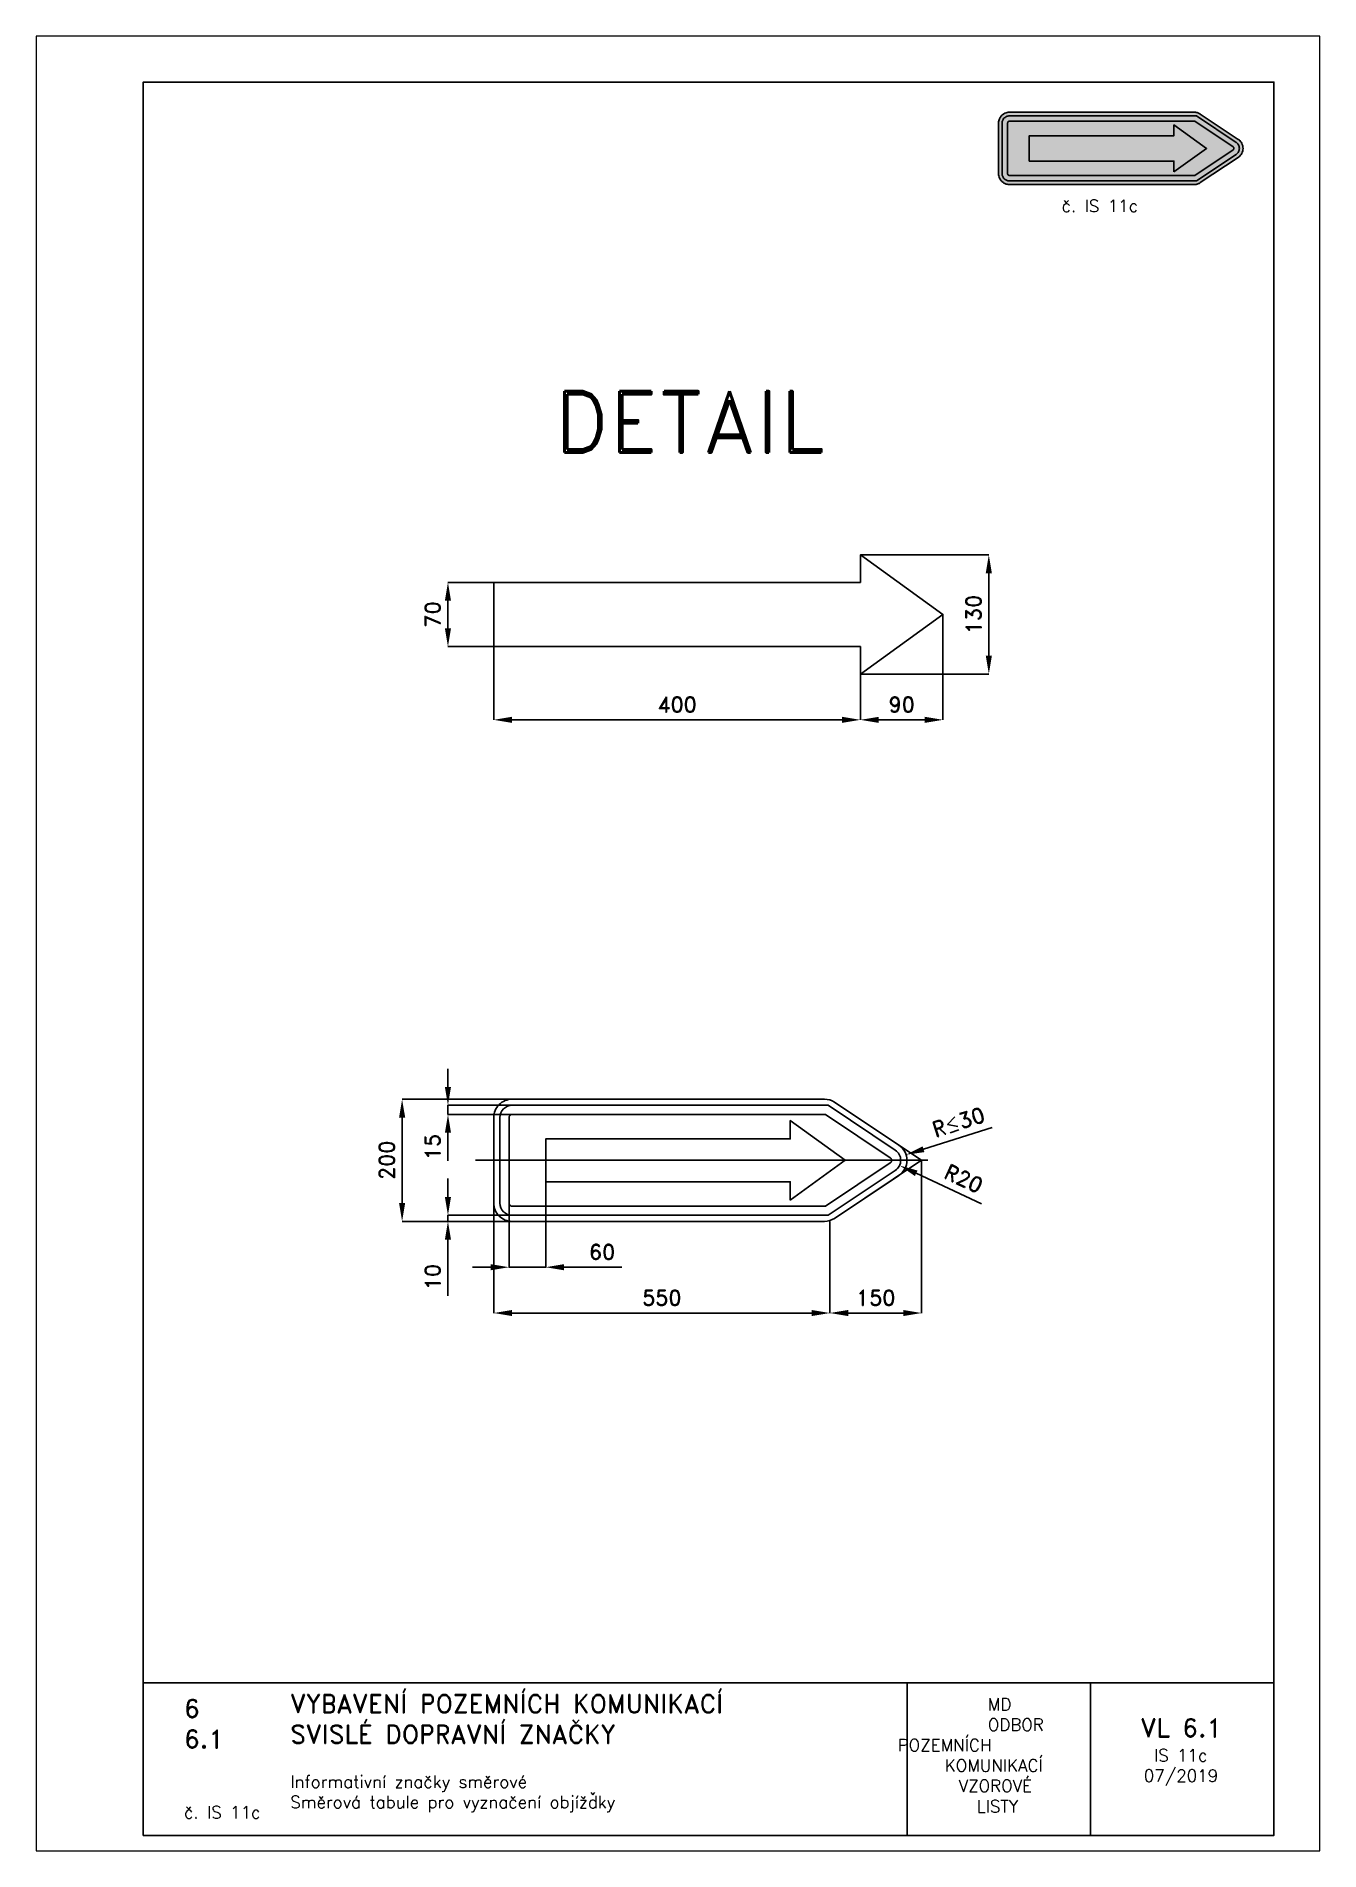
# Paper-space layout 'IS 11c' of a CAD drawing. Header units: millimetres. Extents: x 0 to 210, y 0 to 297.
# The model-space entities are those that its viewports show. They can reach past a viewport. Long polylines and large blocks are cut down to what shows.
import ezdxf

# ---------------------------------------------------------------- set-up
doc = ezdxf.new("R2010")
doc.units = ezdxf.units.MM
doc.header["$LTSCALE"] = 5
doc.linetypes.add('ČERCHOVANÁX2', pattern=[2, 1, -0.5, 0, -0.5])
doc.linetypes.add('ČÁRKOVANÁX2', pattern=[1.5, 1, -0.5])
for name, color, linetype in [('Kóty', 2, 'Continuous'), ('Rozpiska', 7, 'Continuous'), ('Značka', 7, 'Continuous')]:
    doc.layers.add(name, color=color, linetype=linetype)
doc.layers.add('Rámeček', color=6, linetype='Continuous', plot=False)
doc.styles.get("Standard").update_dxf_attribs({"font": 'romand.shx', "height": 25})
doc.dimstyles.get("Standard").update_dxf_attribs({"dimtxt": 25, "dimasz": 30, "dimexe": 0.18, "dimexo": 0.0625, "dimgap": 12.5, "dimtad": 1, "dimdec": 0, "dimzin": 0, "dimdsep": 46, "dimtxsty": 'Standard', "dimcen": 0.09, "dimadec": 0, "dimazin": 0, "dimtfac": 1, "dimtdec": 0, "dimtofl": 0, "dimtmove": 0, "dimatfit": 3, "dimfxl": 1, "dimtolj": 1, "dimtzin": 0, "dimarcsym": 0})

psp = doc.layouts.new('IS 11c')

# ---------------------------------------------------------------- texts
at = {"layer": 'Rozpiska', "color": 7, "attachment_point": 1}
for s, width, gutter_width, heights, insert, char_height in [('\\pi5.2619;č. IS 11c', 25, 75, [0], (162.5, 270.24), 2), ('6', 149.0422, 100, [0], (24.17, 24.77), 3), ('{\\C6;VYBAVENÍ POZEMNÍCH KOMUNIKACÍ\\P}SVISLÉ DOPRAVNÍ ZNAČKY{\\H1.34524x; }', 149.0422, 100, [0], (41.56, 25.56), 3), ('\\pi14.7414;{\\C6;MD\\P\\pi2.36044;}ODBOR POZEMNÍCH{\\H1.57143x; }\\P\\pi7.69378;KOMUNIKACÍ{\\H1.5x; }\\P\\pi9.97949;{\\C6;VZOROVÉ\\H1.47619x; \\H0.67742x;\\P\\pi12.93187;LISTY\\H1.26984x; }', 33.1018, 100, [0], (140.95, 24.95), 2), ('\\pi1.03113;{\\H1.5x;\\C6;VL 6.1\\P\\pi3.22158;\\H0.66667x;IS 11c\\H1.66666x; \\H0.6x;\\P\\pi1.5549;07/2019\\H1.80159x; }', 16.0623, 100, [0], (179.66, 21.61), 2), ('6.1', 149.0422, 100, [0], (24.17, 19.78), 3), ('{\\C6;Informativní značky směrové\\P}Směrová tabule pro vyznačení objížďky{\\H1.83333x; }', 149.0422, 100, [0], (41.56, 12.29), 2), ('{\\C6;č. IS 11c}', 18.2723, 100, [2.67], (24.17, 7.28), 2)]:
    psp.add_mtext_dynamic_manual_height_columns(s, width=width, gutter_width=gutter_width, heights=heights, dxfattribs=dict(at, insert=insert, char_height=char_height))

msp = doc.modelspace()

# ---------------------------------------------------------------- texts
at = {"layer": 'Kóty', "char_height": 25, "attachment_point": 5}
for s, insert, rotation in [('\\A1;R{\\A0;≤3}0', (420.4, 62.6), 17.6168), ('\\A1;15', (-440, 21.9), 90), ('\\A1;10', (-440, -191), 90)]:
    msp.add_mtext(s, dxfattribs=dict(at, insert=insert, rotation=rotation))
at = {"layer": 'Rozpiska', "color": 7, "insert": (-382.7, 1258.8), "char_height": 100, "attachment_point": 1}
msp.add_mtext_dynamic_manual_height_columns('\\pi141.42714;DETAIL', width=749.521, gutter_width=100, heights=[0], dxfattribs=at)

# ---------------------------------------------------------------- blocks, each defined once
blk = doc.blocks.new('*D2')
at = {"layer": 'Defpoints', "color": 0, "transparency": 16777216}
for p in [(-340, 841), (260, 841), (260, 721)]:
    blk.add_point(p, dxfattribs=at)
at = {"layer": 'Kóty', "color": 0, "lineweight": -2, "transparency": 16777216}
for p, q in [((-340, 840.9), (-340, 720.8)), ((260, 840.9), (260, 720.8)), ((-310, 721), (230, 721))]:
    blk.add_line(p, q, dxfattribs=at)
at = {"layer": 'Kóty', "color": 0, "transparency": 16777216}
for points in [[(-310, 726), (-310, 716), (-340, 721)], [(230, 726), (230, 716), (260, 721)]]:
    blk.add_solid(points, dxfattribs=at)
at = {"layer": 'Kóty', "color": 0, "transparency": 16777216, "insert": (-40, 746), "char_height": 25, "attachment_point": 5}
blk.add_mtext('\\A1;400', dxfattribs=at)
blk = doc.blocks.new('*D3')
at = {"layer": 'Defpoints', "color": 0, "transparency": 16777216}
for p in [(395, 893.5), (260, 841), (395, 721)]:
    blk.add_point(p, dxfattribs=at)
at = {"layer": 'Kóty', "color": 0, "lineweight": -2, "transparency": 16777216}
for p, q in [((395, 893.4), (395, 720.8)), ((260, 840.9), (260, 720.8)), ((290, 721), (365, 721))]:
    blk.add_line(p, q, dxfattribs=at)
at = {"layer": 'Kóty', "color": 0, "transparency": 16777216}
for points in [[(290, 726), (290, 716), (260, 721)], [(365, 726), (365, 716), (395, 721)]]:
    blk.add_solid(points, dxfattribs=at)
at = {"layer": 'Kóty', "color": 0, "transparency": 16777216, "insert": (327.5, 746), "char_height": 25, "attachment_point": 5}
blk.add_mtext('\\A1;90', dxfattribs=at)
blk = doc.blocks.new('*D4')
at = {"layer": 'Defpoints', "color": 0, "transparency": 16777216}
for p in [(260, 991), (470, 991), (260, 796)]:
    blk.add_point(p, dxfattribs=at)
at = {"layer": 'Kóty', "color": 0, "lineweight": -2, "transparency": 16777216}
for p, q in [((260.1, 991), (470.2, 991)), ((470, 826), (470, 961)), ((260.1, 796), (470.2, 796))]:
    blk.add_line(p, q, dxfattribs=at)
at = {"layer": 'Kóty', "color": 0, "transparency": 16777216}
for points in [[(465, 961), (475, 961), (470, 991)], [(465, 826), (475, 826), (470, 796)]]:
    blk.add_solid(points, dxfattribs=at)
at = {"layer": 'Kóty', "color": 0, "transparency": 16777216, "insert": (445, 893.5), "char_height": 25, "attachment_point": 5, "rotation": 90}
blk.add_mtext('\\A1;130', dxfattribs=at)
blk = doc.blocks.new('*D5')
at = {"layer": 'Defpoints', "color": 0, "transparency": 16777216}
for p in [(-415, 946), (-340, 946), (-340, 840.9)]:
    blk.add_point(p, dxfattribs=at)
at = {"layer": 'Kóty', "color": 0, "lineweight": -2, "transparency": 16777216}
for p, q in [((-340, 946), (-415.1, 946)), ((-415, 870.9), (-415, 916)), ((-340, 840.9), (-415.1, 840.9))]:
    blk.add_line(p, q, dxfattribs=at)
at = {"layer": 'Kóty', "color": 0, "transparency": 16777216}
for points in [[(-420, 916), (-410, 916), (-415, 946)], [(-420, 870.9), (-410, 870.9), (-415, 840.9)]]:
    blk.add_solid(points, dxfattribs=at)
at = {"layer": 'Kóty', "color": 0, "transparency": 16777216, "insert": (-440, 893.5), "char_height": 25, "attachment_point": 5, "rotation": 90}
blk.add_mtext('\\A1;70', dxfattribs=at)
blk = doc.blocks.new('*D6')
at = {"layer": 'Defpoints', "color": 0, "transparency": 16777216}
for p in [(-490, 100), (-293.4, 100), (-293.4, -100)]:
    blk.add_point(p, dxfattribs=at)
at = {"layer": 'Kóty', "color": 0, "lineweight": -2, "transparency": 16777216}
for p, q in [((-293.5, 100), (-490.1, 100)), ((-490, -70), (-490, 70)), ((-293.5, -100), (-490.1, -100))]:
    blk.add_line(p, q, dxfattribs=at)
at = {"layer": 'Kóty', "color": 0, "transparency": 16777216}
for points in [[(-495, 70), (-485, 70), (-490, 100)], [(-495, -70), (-485, -70), (-490, -100)]]:
    blk.add_solid(points, dxfattribs=at)
at = {"layer": 'Kóty', "color": 0, "transparency": 16777216, "insert": (-515, 0), "char_height": 25, "attachment_point": 5, "rotation": 90}
blk.add_mtext('\\A1;200', dxfattribs=at)
blk = doc.blocks.new('*D7')
at = {"layer": 'Defpoints', "color": 0, "transparency": 16777216}
for p in [(306, 0), (324.1, -8.5)]:
    blk.add_point(p, dxfattribs=at)
at = {"layer": 'Kóty', "color": 0, "lineweight": -2, "transparency": 16777216}
for p, q in [((305.9, 0), (306, 0)), ((306, -0.1), (306, 0.1)), ((458.1, -71.5), (351.2, -21.3))]:
    blk.add_line(p, q, dxfattribs=at)
at = {"layer": 'Kóty', "color": 0, "transparency": 16777216}
blk.add_solid([(353.3, -16.7), (349.1, -25.8), (324.1, -8.5)], dxfattribs=at)
at = {"layer": 'Kóty', "color": 0, "transparency": 16777216, "insert": (428.9, -30.1), "char_height": 25, "attachment_point": 5, "rotation": 334.842}
blk.add_mtext('\\A1;R20', dxfattribs=at)
blk = doc.blocks.new('*D8')
at = {"layer": 'Defpoints', "color": 0, "transparency": 16777216}
for p in [(-340, -60.5), (210, -100.1), (210, -250)]:
    blk.add_point(p, dxfattribs=at)
at = {"layer": 'Kóty', "color": 0, "lineweight": -2, "transparency": 16777216}
for p, q in [((-340, -60.6), (-340, -250.2)), ((210, -100.2), (210, -250.2)), ((-310, -250), (180, -250))]:
    blk.add_line(p, q, dxfattribs=at)
at = {"layer": 'Kóty', "color": 0, "transparency": 16777216}
for points in [[(-310, -245), (-310, -255), (-340, -250)], [(180, -245), (180, -255), (210, -250)]]:
    blk.add_solid(points, dxfattribs=at)
at = {"layer": 'Kóty', "color": 0, "transparency": 16777216, "insert": (-65, -225), "char_height": 25, "attachment_point": 5}
blk.add_mtext('\\A1;550', dxfattribs=at)
blk = doc.blocks.new('*D9')
at = {"layer": 'Defpoints', "color": 0, "transparency": 16777216}
for p in [(360, -0.1), (210, -100.2), (360, -250)]:
    blk.add_point(p, dxfattribs=at)
at = {"layer": 'Kóty', "color": 0, "lineweight": -2, "transparency": 16777216}
for p, q in [((360, -0.1), (360, -250.2)), ((210, -100.2), (210, -250.2)), ((240, -250), (330, -250))]:
    blk.add_line(p, q, dxfattribs=at)
at = {"layer": 'Kóty', "color": 0, "transparency": 16777216}
for points in [[(240, -245), (240, -255), (210, -250)], [(330, -245), (330, -255), (360, -250)]]:
    blk.add_solid(points, dxfattribs=at)
at = {"layer": 'Kóty', "color": 0, "transparency": 16777216, "insert": (285, -225), "char_height": 25, "attachment_point": 5}
blk.add_mtext('\\A1;150', dxfattribs=at)
blk = doc.blocks.new('*D10')
at = {"layer": 'Defpoints', "color": 0, "transparency": 16777216}
for p in [(-315, -50.2), (-255, -35), (-255, -175)]:
    blk.add_point(p, dxfattribs=at)
at = {"layer": 'Kóty', "color": 0, "lineweight": -2, "transparency": 16777216}
for p, q in [((-315, -50.3), (-315, -175.2)), ((-255, -35.1), (-255, -175.2)), ((-345, -175), (-375, -175)), ((-225, -175), (-130.7, -175))]:
    blk.add_line(p, q, dxfattribs=at)
at = {"layer": 'Kóty', "color": 0, "transparency": 16777216}
for points in [[(-345, -170), (-345, -180), (-315, -175)], [(-225, -170), (-225, -180), (-255, -175)]]:
    blk.add_solid(points, dxfattribs=at)
at = {"layer": 'Kóty', "color": 0, "transparency": 16777216, "insert": (-162.8, -150), "char_height": 25, "attachment_point": 5}
blk.add_mtext('\\A1;60', dxfattribs=at)

# ---------------------------------------------------------------- dimensions: what is measured, and where the dimension line sits
at = {"layer": 'Kóty'}
for base, p1, p2, text, picture, middle in [((470, 991), (260, 796), (260, 991), '130', '*D4', (445, 893.5)), ((-415, 946), (-340, 840.9), (-340, 946), '70', '*D5', (-440, 893.5))]:
    dim = msp.add_linear_dim(base=base, p1=p1, p2=p2, angle=90, text=text, dimstyle='Standard', dxfattribs=at)
    dim.commit()
    dim.dimension.update_dxf_attribs({"geometry": picture, "text_midpoint": middle})
for base, p1, p2, text, picture, middle in [((395, 721), (260, 841), (395, 893.5), '90', '*D3', (327.5, 746)), ((260, 721), (-340, 841), (260, 841), '400', '*D2', (-40, 746))]:
    dim = msp.add_linear_dim(base=base, p1=p1, p2=p2, text=text, dimstyle='Standard', dxfattribs=at)
    dim.commit()
    dim.dimension.update_dxf_attribs({"geometry": picture, "text_midpoint": middle})
dim = msp.add_linear_dim(base=(-490, 100), p1=(-293.4, -100), p2=(-293.4, 100), angle=90, dimstyle='Standard', dxfattribs=at)
dim.commit()
dim.dimension.update_dxf_attribs({"geometry": '*D6', "text_midpoint": (-515, 0)})
dim = msp.add_radius_dim(center=(306, 0), mpoint=(324.1, -8.5), dimstyle='Standard', dxfattribs=at)
dim.commit()
dim.dimension.update_dxf_attribs({"geometry": '*D7', "text_midpoint": (428.9, -30.1)})
for base, p1, p2, picture, middle in [((360, -250), (210, -100.2), (360, -0.1), '*D9', (285, -225)), ((-255, -175), (-315, -50.2), (-255, -35), '*D10', (-162.8, -150)), ((210, -250), (-340, -60.5), (210, -100.1), '*D8', (-65, -225))]:
    dim = msp.add_linear_dim(base=base, p1=p1, p2=p2, dimstyle='Standard', dxfattribs=at)
    dim.commit()
    dim.dimension.update_dxf_attribs({"geometry": picture, "text_midpoint": middle})

# ---------------------------------------------------------------- linework, layer by layer
at = {"layer": 'Kóty'}
for p, q in [((-415, 120), (-415, 150)), ((-288.4, 90), (-415.1, 90)), ((-288.4, 75), (-415.1, 75)), ((-415, 45), (-415, -1)), ((475.7, 53.9), (363.1, 18.2)), ((305.9, 0), (306, 0)), ((306, -0.1), (306, 0.1)), ((-415, -60), (-415, -30)), ((-293.4, -90), (-415.1, -90)), ((-293.4, -100), (-415.1, -100)), ((-415, -130), (-415, -221.9))]:
    msp.add_line(p, q, dxfattribs=at)
for points in [[(-415, 75), (-415, 90)], [(-415, -100), (-415, -90)], [(-315, -175), (-255, -175)]]:
    msp.add_lwpolyline(points, dxfattribs=at)
for points in [[(-420, 120), (-410, 120), (-415, 90)], [(-420, 45), (-410, 45), (-415, 75)], [(361.6, 22.9), (364.7, 13.4), (334.5, 9.1)], [(-420, -60), (-410, -60), (-415, -90)], [(-420, -130), (-410, -130), (-415, -100)]]:
    msp.add_solid(points, dxfattribs=at)
at = {"layer": 'Značka', "color": 3}
for points in [[(260, 796), (395, 893.5), (260, 991), (260, 946), (-340, 946), (-340, 841), (260, 841), (260, 796)], [(145, -65), (235, 0), (145, 65), (145, 35), (-255, 35), (-255, -35), (145, -35), (145, -65)], [(-310, -90), (207, -90)]]:
    msp.add_lwpolyline(points, dxfattribs=at)
for points in [[(-310, -100), (201, -100, 0.148069), (217.6, -95), (322.6, -25, 0.535184), (322.6, 25), (217.6, 95, 0.148069), (201, 100), (-310, 100, 0.414214), (-340, 70), (-340, -70, 0.414214), (-310, -100)], [(207, 90), (-310, 90, 0.414214), (-330, 70), (-330, -70, 0.414214), (-310, -90)], [(207, 90), (317, 16.6, -0.535184), (317, -16.6), (207, -90)], [(202.5, -75), (308.7, -4.2), (308.9, -4), (309.1, -3.9, 0.052309), (309.8, -3.2, 0.052563), (310.4, -2.4, 0.065329), (310.8, -1.2, 0.065487), (311, 0, 0.065194), (310.8, 1.2, 0.063519), (310.4, 2.4, 0.052443), (309.8, 3.2, 0.057309), (309.1, 3.9), (308.9, 4), (308.7, 4.2), (202.5, 75), (-310, 75), (-310.2, 75), (-310.5, 75, 0.055726), (-311.5, 74.8, 0.05617), (-312.5, 74.3, 0.069703), (-313.5, 73.5, 0.068354), (-314.3, 72.5, 0.056428), (-314.7, 71.5, 0.061123), (-314.9, 70.5, 0.012207), (-315, 70.3), (-315, 70), (-315, -70), (-315, -70.3, 0.010735), (-314.9, -70.5, 0.055713), (-314.7, -71.5, 0.056166), (-314.3, -72.5, 0.06969), (-313.5, -73.5, 0.068355), (-312.5, -74.3, 0.056427), (-311.5, -74.8, 0.061124), (-310.5, -75, 0.012202), (-310.2, -75), (-310, -75), (202.5, -75)]]:
    msp.add_lwpolyline(points, format="xyb", dxfattribs=at)
at = {"layer": 'Značka', "color": 6, "linetype": 'ČÁRKOVANÁX2', "ltscale": 2.5}
msp.add_lwpolyline([(223.1, 91.3), (360, 0), (220.8, -92.8)], dxfattribs=at)
at = {"layer": 'Značka', "color": 6, "linetype": 'ČERCHOVANÁX2', "ltscale": 5}
msp.add_lwpolyline([(-370, 0), (370, 0)], dxfattribs=at)

msp.set_redraw_order([(e.dxf.handle, doc.entitydb.next_handle()) for e in msp.query("TEXT MTEXT ATTDEF DIMENSION ARC_DIMENSION")])  # texts and dimensions are drawn at this point

# ---------------------------------------------------------------- hatches: boundary and pattern name
at = {"layer": 'Značka'}
h = psp.add_hatch(color=30, dxfattribs=at)
h.dxf.hatch_style = 1
edge = h.paths.add_edge_path()
edge.add_line((159.23, 272.74), (189.46, 272.74))
edge.add_arc((189.35, 279.2), 6.47, 270.9928, 271.4547)
edge.add_arc((189.46, 274.9), 2.16, 271.4524, 272.8369)
edge.add_arc((189.48, 274.39), 1.65, 272.9408, 280.1607)
edge.add_arc((189.47, 274.45), 1.71, 280.1574, 287.1544)
edge.add_arc((189.51, 274.4), 1.65, 286.1571, 293.4006)
edge.add_arc((189.58, 274.25), 1.49, 293.393, 301.4037)
edge.add_line((190.36, 272.98), (190.4, 273.01))
edge.add_line((190.4, 273.01), (190.44, 273.04))
edge.add_line((190.44, 273.04), (196.66, 277.18))
edge.add_line((196.66, 277.18), (196.73, 277.23))
edge.add_line((196.73, 277.23), (196.8, 277.28))
edge.add_arc((195.76, 278.58), 1.66, 308.594, 320.5838)
edge.add_arc((195.76, 278.59), 1.67, 320.533, 332.556)
edge.add_arc((195.77, 278.63), 1.67, 331.0022, 345.9442)
edge.add_arc((195.78, 278.63), 1.67, 345.8791, 360.8681)
edge.add_arc((195.77, 278.68), 1.68, 359.2675, 374.1858)
edge.add_arc((195.73, 278.67), 1.72, 14.1423, 28.689)
edge.add_arc((195.75, 278.73), 1.67, 27.172, 39.1931)
edge.add_arc((195.87, 278.83), 1.52, 39.1423, 52.2658)
edge.add_line((196.8, 280.03), (196.73, 280.08))
edge.add_line((196.73, 280.08), (196.66, 280.13))
edge.add_line((196.66, 280.13), (190.44, 284.27))
edge.add_line((190.44, 284.27), (190.4, 284.3))
edge.add_line((190.4, 284.3), (190.36, 284.33))
edge.add_arc((189.51, 282.91), 1.65, 59.2426, 66.4633)
edge.add_arc((189.49, 282.85), 1.71, 66.4645, 73.464)
edge.add_arc((189.48, 282.92), 1.65, 72.4711, 79.716)
edge.add_arc((189.5, 283.08), 1.49, 79.7037, 87.7129)
edge.add_arc((189.47, 282.68), 1.89, 86.9997, 88.5851)
edge.add_line((189.51, 284.57), (189.46, 284.57))
edge.add_line((189.46, 284.57), (159.23, 284.57))
edge.add_line((159.23, 284.57), (159.14, 284.57))
edge.add_line((159.14, 284.57), (159.04, 284.56))
edge.add_arc((159.2, 282.9), 1.67, 95.2359, 107.9911)
edge.add_arc((159.19, 282.91), 1.66, 107.9233, 120.7823)
edge.add_arc((159.15, 282.88), 1.67, 119.1531, 135.0989)
edge.add_arc((159.18, 282.85), 1.71, 135.0377, 150.6791)
edge.add_arc((159.11, 282.83), 1.66, 148.8734, 161.7922)
edge.add_arc((158.98, 282.87), 1.52, 161.7325, 175.7233)
edge.add_arc((159.36, 282.8), 1.9, 174.6701, 177.4664)
edge.add_arc((163.16, 282.64), 5.71, 177.4663, 178.3988)
edge.add_line((157.45, 282.8), (157.45, 274.51))
edge.add_arc((163.94, 274.71), 6.49, 181.7704, 182.5901)
edge.add_arc((159.62, 274.52), 2.17, 182.5902, 185.0484)
edge.add_arc((159.12, 274.48), 1.67, 185.2287, 197.9844)
edge.add_arc((159.12, 274.48), 1.66, 197.9291, 210.7878)
edge.add_arc((159.15, 274.44), 1.67, 209.1493, 225.0953)
edge.add_arc((159.18, 274.46), 1.71, 225.0394, 240.681)
edge.add_arc((159.2, 274.4), 1.66, 238.8742, 251.7929)
edge.add_arc((159.16, 274.26), 1.52, 251.7323, 265.7231)
edge.add_arc((159.22, 274.64), 1.9, 264.6695, 267.466)
edge.add_arc((159.39, 278.44), 5.71, 267.4665, 268.3989)
h = psp.add_hatch(color=249, dxfattribs=at)
h.dxf.hatch_style = 1
h.paths.add_polyline_path([(186.15, 274.81), (191.48, 278.65), (186.15, 282.5), (186.15, 280.73), (162.48, 280.73), (162.48, 276.58), (186.15, 276.58)], flags=0)
edge = h.paths.add_edge_path(flags=16)
edge.add_line((189.55, 274.22), (195.84, 278.41))
edge.add_line((195.84, 278.41), (195.85, 278.42))
edge.add_line((195.85, 278.42), (195.86, 278.43))
edge.add_arc((195.69, 278.64), 0.278, 308.5973, 320.5748)
edge.add_arc((195.69, 278.64), 0.278, 320.5341, 332.5697)
edge.add_arc((195.69, 278.65), 0.279, 331.0007, 345.9517)
edge.add_arc((195.69, 278.65), 0.278, 345.8566, 360.8438)
edge.add_arc((195.69, 278.66), 0.279, 359.288, 374.2082)
edge.add_arc((195.68, 278.66), 0.287, 14.1508, 28.6888)
edge.add_arc((195.69, 278.67), 0.279, 27.1707, 39.1788)
edge.add_arc((195.71, 278.68), 0.253, 39.1443, 52.2642)
edge.add_line((195.86, 278.88), (195.85, 278.89))
edge.add_line((195.85, 278.89), (195.84, 278.9))
edge.add_line((195.84, 278.9), (189.55, 283.09))
edge.add_line((189.55, 283.09), (159.23, 283.09))
edge.add_line((159.23, 283.09), (159.21, 283.09))
edge.add_line((159.21, 283.09), (159.2, 283.09))
edge.add_arc((159.22, 282.81), 0.278, 95.2335, 107.9917)
edge.add_arc((159.22, 282.81), 0.277, 107.9486, 120.8082)
edge.add_arc((159.22, 282.81), 0.278, 119.1282, 135.0771)
edge.add_arc((159.22, 282.81), 0.284, 135.0519, 150.6933)
edge.add_arc((159.21, 282.8), 0.277, 148.8857, 161.8044)
edge.add_arc((159.19, 282.81), 0.253, 161.7215, 175.7126)
edge.add_arc((159.25, 282.8), 0.317, 174.6561, 177.4535)
edge.add_line((158.93, 282.81), (158.93, 282.8))
edge.add_line((158.93, 282.8), (158.93, 274.51))
edge.add_line((158.93, 274.51), (158.93, 274.5))
edge.add_arc((159.29, 274.51), 0.361, 182.5825, 185.0427)
edge.add_arc((159.21, 274.51), 0.278, 185.2295, 197.9849)
edge.add_arc((159.21, 274.51), 0.277, 197.9291, 210.7879)
edge.add_arc((159.22, 274.5), 0.278, 209.1472, 225.0931)
edge.add_arc((159.22, 274.5), 0.284, 225.0412, 240.6827)
edge.add_arc((159.22, 274.49), 0.277, 238.8745, 251.7929)
edge.add_arc((159.22, 274.47), 0.253, 251.7311, 265.7223)
edge.add_arc((159.23, 274.53), 0.317, 264.6582, 267.4545)
edge.add_line((159.21, 274.22), (159.23, 274.22))
edge.add_line((159.23, 274.22), (189.55, 274.22))
edge = h.paths.add_edge_path()
edge.add_line((189.82, 273.33), (196.33, 277.67))
edge.add_line((196.33, 277.67), (196.38, 277.7))
edge.add_line((196.38, 277.7), (196.42, 277.74))
edge.add_arc((195.73, 278.61), 1.11, 308.5897, 320.5806)
edge.add_arc((195.73, 278.61), 1.11, 320.5385, 332.5575)
edge.add_arc((195.74, 278.64), 1.12, 331.0003, 345.9406)
edge.add_arc((195.74, 278.64), 1.11, 345.8784, 360.8685)
edge.add_arc((195.74, 278.67), 1.12, 359.2675, 374.1849)
edge.add_arc((195.71, 278.66), 1.15, 14.1506, 28.6937)
edge.add_arc((195.72, 278.7), 1.11, 27.1679, 39.1891)
edge.add_arc((195.8, 278.77), 1.01, 39.1422, 52.2658)
edge.add_line((196.42, 279.57), (196.38, 279.61))
edge.add_line((196.38, 279.61), (196.33, 279.64))
edge.add_line((196.33, 279.64), (189.82, 283.98))
edge.add_line((189.82, 283.98), (159.23, 283.98))
edge.add_line((159.23, 283.98), (159.17, 283.98))
edge.add_line((159.17, 283.98), (159.11, 283.97))
edge.add_arc((159.21, 282.87), 1.11, 95.2226, 107.9779)
edge.add_arc((159.2, 282.87), 1.11, 107.9231, 120.7818)
edge.add_arc((159.18, 282.85), 1.11, 119.1561, 135.1018)
edge.add_arc((159.2, 282.83), 1.14, 135.0375, 150.6794)
edge.add_arc((159.15, 282.82), 1.11, 148.8733, 161.7916)
edge.add_arc((159.06, 282.84), 1.01, 161.7324, 175.7232)
edge.add_arc((159.32, 282.8), 1.27, 174.6713, 177.4677)
edge.add_arc((161.85, 282.69), 3.8, 177.4641, 178.3967)
edge.add_line((158.05, 282.8), (158.05, 274.51))
edge.add_arc((162.37, 274.65), 4.33, 181.7691, 182.589)
edge.add_arc((159.49, 274.52), 1.44, 182.5936, 185.052)
edge.add_arc((159.16, 274.49), 1.11, 185.2278, 197.9834)
edge.add_arc((159.16, 274.49), 1.11, 197.9293, 210.788)
edge.add_arc((159.18, 274.46), 1.11, 209.1498, 225.0958)
edge.add_arc((159.19, 274.48), 1.14, 225.039, 240.6806)
edge.add_arc((159.21, 274.43), 1.11, 238.8737, 251.7924)
edge.add_arc((159.18, 274.35), 1.01, 251.7332, 265.724)
edge.add_arc((159.22, 274.6), 1.27, 264.6693, 267.4659)
edge.add_arc((159.34, 277.13), 3.8, 267.4642, 268.3969)
edge.add_line((159.23, 273.33), (189.82, 273.33))
h = psp.add_hatch(color=249, dxfattribs=at)
h.dxf.hatch_style = 1
h.paths.add_polyline_path([(186.15, 274.81), (191.48, 278.65), (186.15, 282.5), (186.15, 280.73), (162.48, 280.73), (162.48, 276.58), (186.15, 276.58)])

# ---------------------------------------------------------------- linework, layer by layer
at = {"layer": 'Rozpiska', "color": 7}
for p, q in [((17.5, 27.5), (202.5, 27.5)), ((142.5, 27.5), (142.5, 2.5)), ((172.5, 27.5), (172.5, 2.5))]:
    psp.add_line(p, q, dxfattribs=at)
psp.add_lwpolyline([(17.5, 2.5), (202.5, 2.5), (202.5, 289.5), (17.5, 289.5)], close=True, dxfattribs=at)
at = {"layer": 'Značka', "color": 30}
psp.add_lwpolyline([(159.23, 272.74), (189.46, 272.74, 0.002015), (189.51, 272.74, 0.006041), (189.56, 272.74, 0.031513), (189.77, 272.76, 0.03054), (189.97, 272.81, 0.031616), (190.17, 272.88, 0.034967), (190.36, 272.98), (190.4, 273.01), (190.44, 273.04), (196.66, 277.18), (196.73, 277.23), (196.8, 277.28, 0.052363), (197.04, 277.53, 0.052508), (197.24, 277.82, 0.065289), (197.4, 278.22, 0.065496), (197.45, 278.65, 0.065186), (197.4, 279.09, 0.063557), (197.24, 279.49, 0.0525), (197.05, 279.79, 0.057325), (196.8, 280.03), (196.73, 280.08), (196.66, 280.13), (190.44, 284.27), (190.4, 284.3), (190.36, 284.33, 0.031517), (190.17, 284.42, 0.030551), (189.97, 284.5, 0.031623), (189.77, 284.55, 0.034961), (189.56, 284.57, 0.006918), (189.51, 284.57), (189.46, 284.57), (159.23, 284.57), (159.14, 284.57), (159.04, 284.56, 0.055713), (158.68, 284.49, 0.056167), (158.34, 284.33, 0.069689), (157.97, 284.05, 0.068355), (157.69, 283.68, 0.056429), (157.54, 283.34, 0.061122), (157.46, 282.98, 0.012202), (157.46, 282.89, 0.004069), (157.45, 282.8), (157.45, 274.51, 0.003577), (157.46, 274.42, 0.010726), (157.46, 274.33, 0.055715), (157.54, 273.96, 0.056166), (157.69, 273.62, 0.06969), (157.97, 273.26, 0.068356), (158.34, 272.98, 0.056428), (158.68, 272.82, 0.061122), (159.04, 272.75, 0.012202), (159.14, 272.74, 0.004069), (159.23, 272.74)], format="xyb", dxfattribs=at)
at = {"layer": 'Značka', "color": 249}
for points in [[(189.82, 273.33), (196.33, 277.67), (196.38, 277.7), (196.42, 277.74, 0.052368), (196.59, 277.9, 0.052491), (196.72, 278.1, 0.065282), (196.82, 278.37, 0.0655), (196.86, 278.65, 0.065181), (196.82, 278.94, 0.063541), (196.72, 279.21, 0.052501), (196.59, 279.41, 0.057325), (196.42, 279.57), (196.38, 279.61), (196.33, 279.64), (189.82, 283.98), (159.23, 283.98), (159.17, 283.98), (159.11, 283.97, 0.055713), (158.86, 283.92, 0.056166), (158.64, 283.82, 0.069689), (158.39, 283.63, 0.068357), (158.2, 283.39, 0.056426), (158.1, 283.16, 0.061122), (158.05, 282.92, 0.012202), (158.05, 282.86, 0.004069), (158.05, 282.8), (158.05, 274.51, 0.003578), (158.05, 274.45, 0.010727), (158.05, 274.39, 0.055715), (158.1, 274.15, 0.056166), (158.2, 273.92, 0.06969), (158.39, 273.67, 0.068355), (158.64, 273.49, 0.056428), (158.86, 273.38, 0.061122), (159.11, 273.34, 0.012203), (159.17, 273.33, 0.00407), (159.23, 273.33), (189.82, 273.33)], [(189.55, 274.22), (195.84, 278.41), (195.85, 278.42), (195.86, 278.43, 0.052309), (195.9, 278.47, 0.052563), (195.93, 278.51, 0.065329), (195.96, 278.58, 0.065487), (195.97, 278.65, 0.065194), (195.96, 278.73, 0.063519), (195.93, 278.79, 0.052443), (195.9, 278.84, 0.057309), (195.86, 278.88), (195.85, 278.89), (195.84, 278.9), (189.55, 283.09), (159.23, 283.09), (159.21, 283.09), (159.2, 283.09, 0.055726), (159.14, 283.08, 0.05617), (159.08, 283.05, 0.069703), (159.02, 283.01, 0.068354), (158.97, 282.94, 0.056428), (158.95, 282.89, 0.061123), (158.93, 282.83, 0.012207), (158.93, 282.81), (158.93, 282.8), (158.93, 274.51), (158.93, 274.5, 0.010735), (158.93, 274.48, 0.055713), (158.95, 274.42, 0.056166), (158.97, 274.36, 0.06969), (159.02, 274.3, 0.068355), (159.08, 274.26, 0.056427), (159.14, 274.23, 0.061124), (159.2, 274.22, 0.012202), (159.21, 274.22), (159.23, 274.22), (189.55, 274.22)]]:
    psp.add_lwpolyline(points, format="xyb", dxfattribs=at)
psp.add_lwpolyline([(186.15, 274.81), (191.48, 278.65), (186.15, 282.5), (186.15, 280.73), (162.48, 280.73), (162.48, 276.58), (186.15, 276.58), (186.15, 274.81)], dxfattribs=at)

psp.set_redraw_order([(e.dxf.handle, doc.entitydb.next_handle()) for e in psp.query("TEXT MTEXT ATTDEF DIMENSION ARC_DIMENSION")])  # texts and dimensions are drawn at this point

# ---------------------------------------------------------------- viewports
at = {"layer": 'Rámeček'}
psp.add_viewport(center=(105, 148.5), size=(210, 297), view_center_point=(-38.58, 354.89), view_height=2970, dxfattribs=at)

doc.saveas('drawing.dxf')
